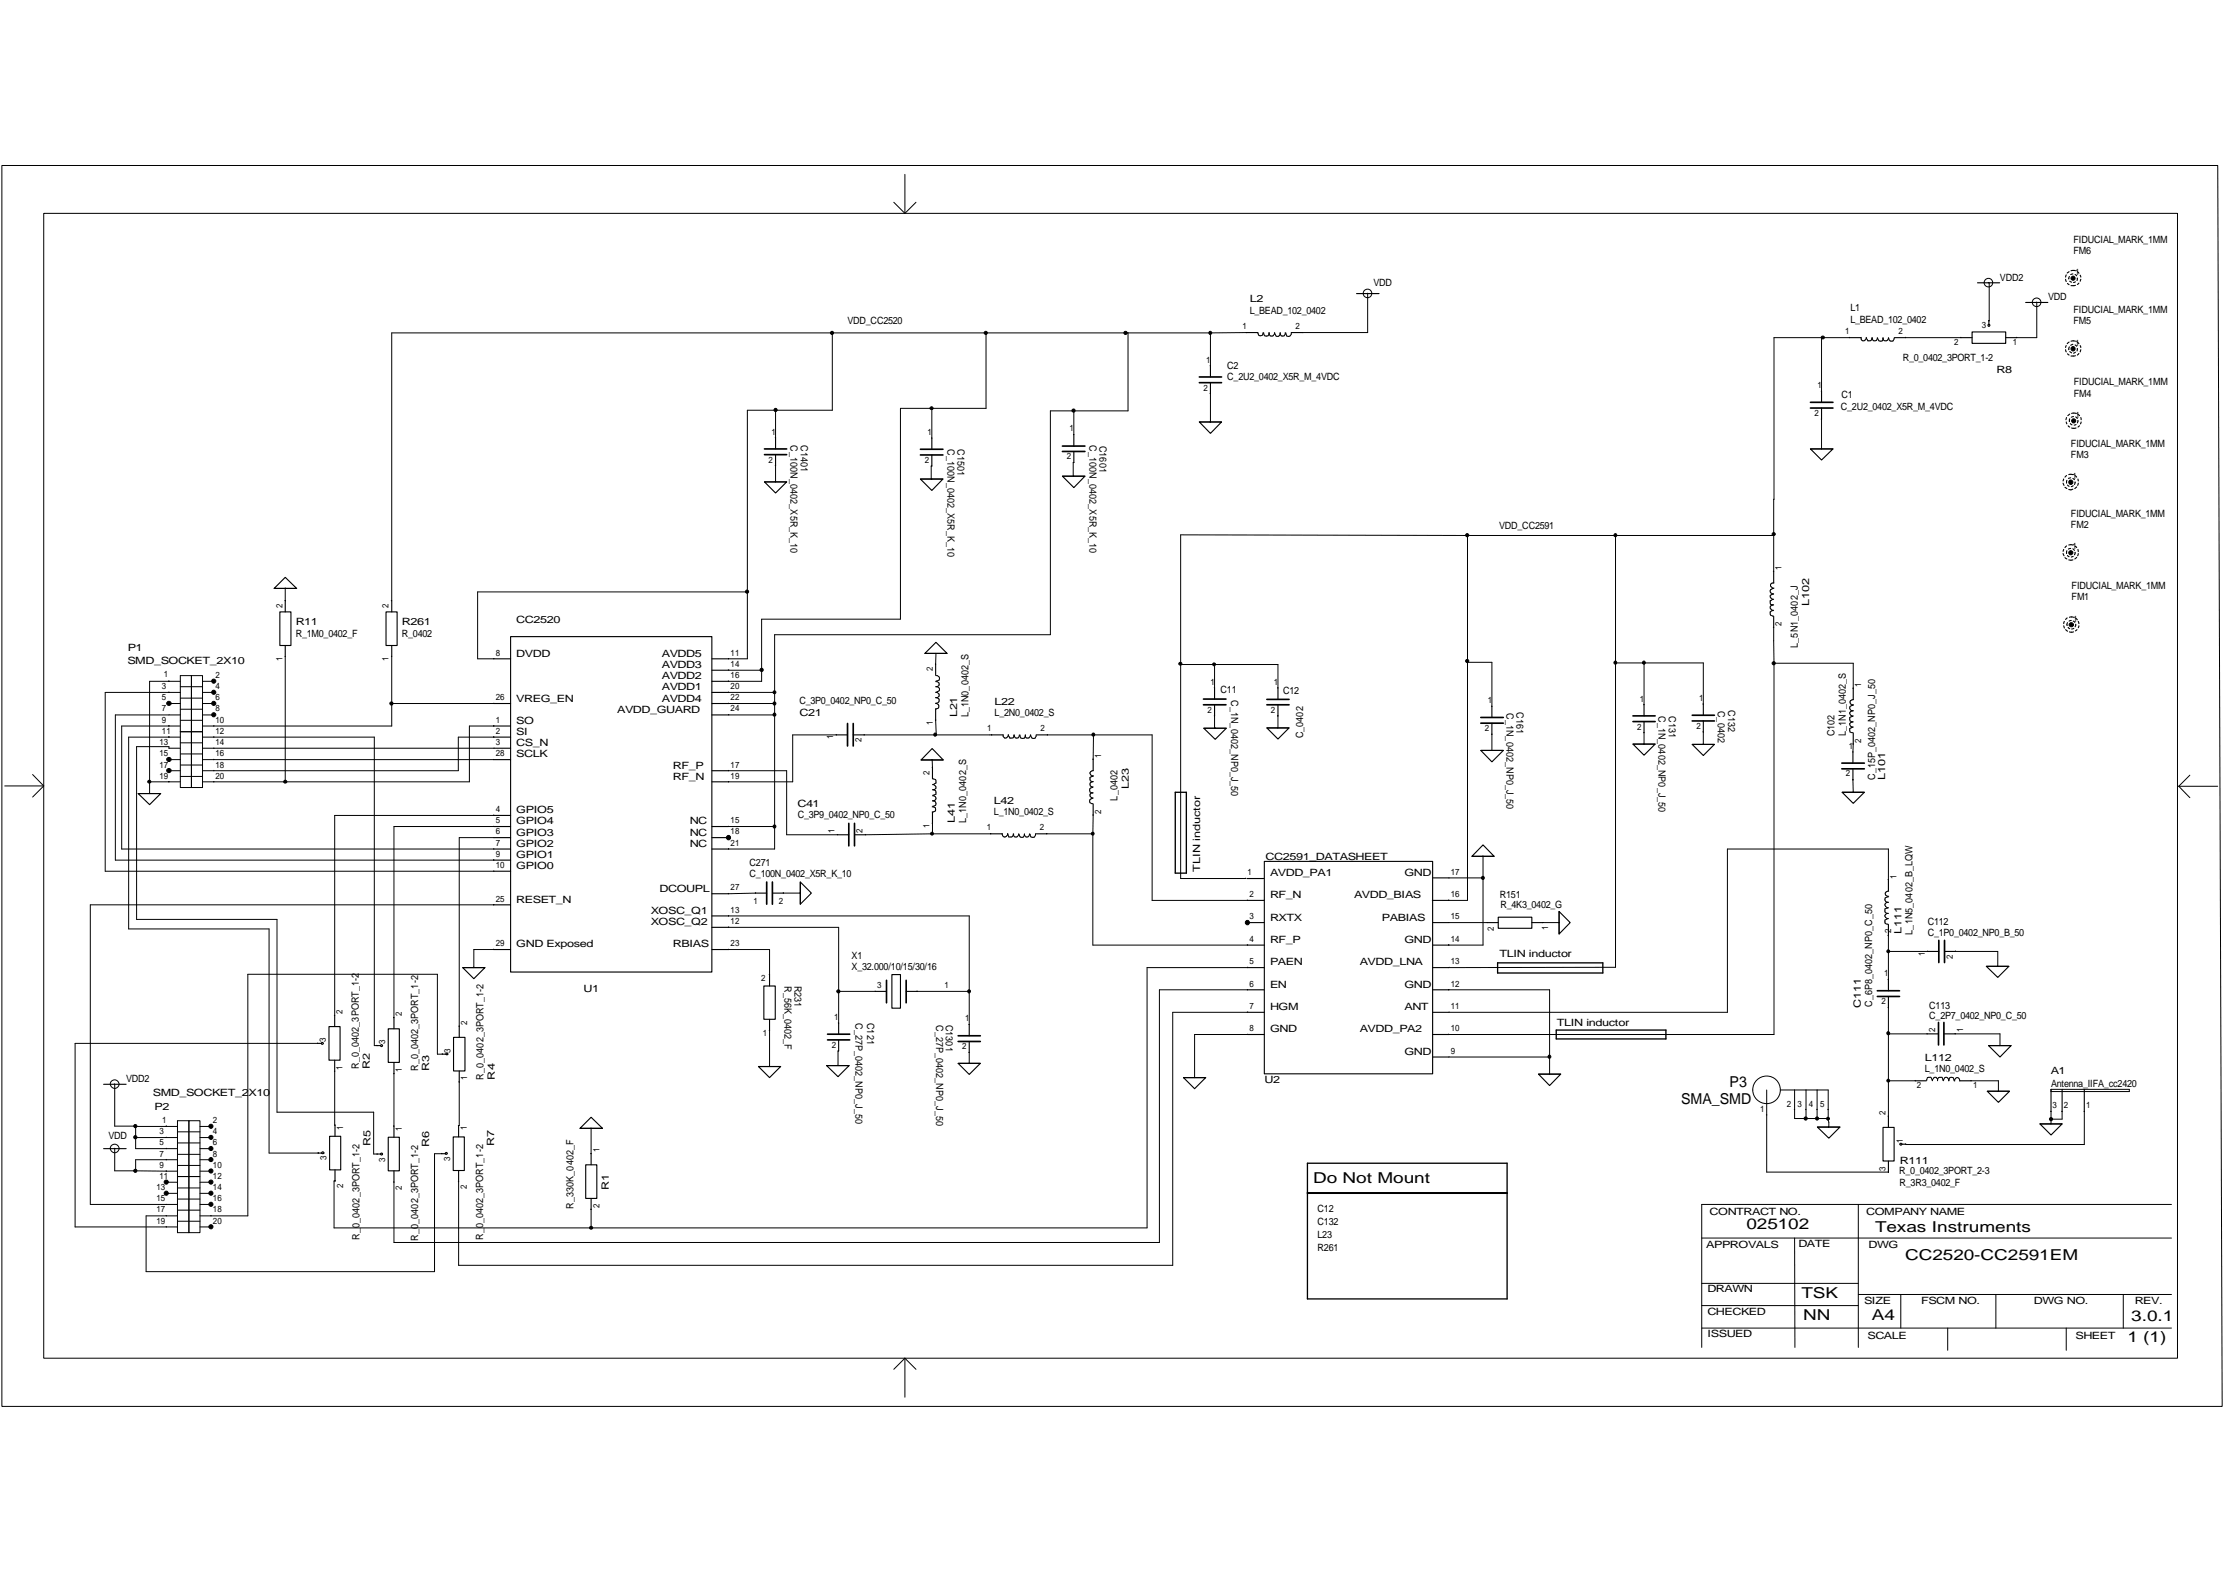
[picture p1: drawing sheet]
<svg xmlns="http://www.w3.org/2000/svg" width="297mm" height="210mm" viewBox="0 0 297 210" stroke-linecap="round" stroke-linejoin="round" font-family="sans-serif">
<defs><g id="words">
<g font-size="2">
<text x="224.5" y="147.4">SMA_SMD</text>
<text x="231" y="145.1">P3</text>
<text x="175.4" y="157.9">Do Not Mount</text>
<text x="233.3" y="164.2">025102</text>
<text x="250.4" y="164.5">Texas Instruments</text>
<text x="240.6" y="173.4">TSK</text>
<text x="254.5" y="168.2">CC2520-CC2591EM</text>
<text x="240.8" y="176.3">NN</text>
<text x="250" y="176.3">A4</text>
<text x="284.1" y="179.2">1 (1)</text>
<text x="284.6" y="176.4">3.0.1</text>
</g>
<g font-size="1.3">
<text x="276.9" y="33.9">FM6</text>
<text x="276.9" y="32.4">FIDUCIAL_MARK_1MM</text>
<text x="166.9" y="40.4">L2</text>
<text x="166.9" y="41.9">L_BEAD_102_0402</text>
<text x="183.4" y="38.2">VDD</text>
<text x="247.1" y="41.6">L1</text>
<text x="267.1" y="37.5">VDD2</text>
<text x="273.6" y="40.1">VDD</text>
<text x="276.9" y="41.8">FIDUCIAL_MARK_1MM</text>
<text x="113.2" y="43.3">VDD_CC2520</text>
<text x="247.1" y="43.1">L_BEAD_102_0402</text>
<text x="276.9" y="43.3">FM5</text>
<text x="163.9" y="49.3">C2</text>
<text x="163.9" y="50.8">C_2U2_0402_X5R_M_4VDC</text>
<text x="246" y="53.2">C1</text>
<text x="254.1" y="48.2">R_0_0402_3PORT_1-2</text>
<text x="266.7" y="49.7">R8</text>
<text x="277" y="53">FM4</text>
<text x="277" y="51.4">FIDUCIAL_MARK_1MM</text>
<text x="105.6" y="59.5" transform="rotate(90 105.6 59.5)">C_100N_0402_X5R_K_10</text>
<text x="107" y="59.5" transform="rotate(90 107 59.5)">C1401</text>
<text x="126.5" y="59.9" transform="rotate(90 126.5 59.9)">C_100N_0402_X5R_K_10</text>
<text x="127.9" y="60" transform="rotate(90 127.9 60)">C1501</text>
<text x="145.5" y="59.5" transform="rotate(90 145.5 59.5)">C_100N_0402_X5R_K_10</text>
<text x="146.9" y="59.5" transform="rotate(90 146.9 59.5)">C1601</text>
<text x="245.9" y="54.8">C_2U2_0402_X5R_M_4VDC</text>
<text x="276.6" y="59.6">FIDUCIAL_MARK_1MM</text>
<text x="276.6" y="61.1">FM3</text>
<text x="200.2" y="70.6">VDD_CC2591</text>
<text x="276.6" y="70.5">FM2</text>
<text x="276.6" y="69">FIDUCIAL_MARK_1MM</text>
<text x="39.5" y="83.4">R11</text>
<text x="53.7" y="83.4">R261</text>
<text x="69" y="83.2">CC2520</text>
<text x="241.6" y="80.9" transform="rotate(-90 241.6 80.9)">L102</text>
<text x="276.7" y="80.2">FM1</text>
<text x="276.7" y="78.7">FIDUCIAL_MARK_1MM</text>
<text x="17" y="88.6">SMD_SOCKET_2X10</text>
<text x="17.1" y="87">P1</text>
<text x="39.5" y="85.1">R_1M0_0402_F</text>
<text x="53.7" y="85.1">R_0402</text>
<text x="69" y="87.7">DVDD</text>
<text x="88.4" y="87.7">AVDD5</text>
<text x="88.4" y="89.2">AVDD3</text>
<text x="240.1" y="86.5" transform="rotate(-90 240.1 86.5)">L_5N1_0402_J</text>
<text x="69" y="93.7">VREG_EN</text>
<text x="82.4" y="95.2">AVDD_GUARD</text>
<text x="88.4" y="92.2">AVDD1</text>
<text x="88.4" y="93.7">AVDD4</text>
<text x="88.4" y="90.7">AVDD2</text>
<text x="106.8" y="94">C_3P0_0402_NP0_C_50</text>
<text x="106.8" y="95.5">C21</text>
<text x="127.8" y="95.8" transform="rotate(-90 127.8 95.8)">L21</text>
<text x="129.4" y="95.8" transform="rotate(-90 129.4 95.8)">L_1N0_0402_S</text>
<text x="132.8" y="94.1">L22</text>
<text x="132.8" y="95.6">L_2N0_0402_S</text>
<text x="163" y="92.5">C11</text>
<text x="164.4" y="93.5" transform="rotate(90 164.4 93.5)">C_1N_0402_NP0_J_50</text>
<text x="171.4" y="92.7">C12</text>
<text x="201.2" y="95.2" transform="rotate(90 201.2 95.2)">C_1N_0402_NP0_J_50</text>
<text x="202.6" y="95.1" transform="rotate(90 202.6 95.1)">C161</text>
<text x="221.5" y="95.6" transform="rotate(90 221.5 95.6)">C_1N_0402_NP0_J_50</text>
<text x="222.9" y="95.6" transform="rotate(90 222.9 95.6)">C131</text>
<text x="229.4" y="94.9" transform="rotate(90 229.4 94.9)">C_0402</text>
<text x="230.8" y="94.8" transform="rotate(90 230.8 94.8)">C132</text>
<text x="69" y="96.6">SO</text>
<text x="69" y="101.1">SCLK</text>
<text x="69" y="98.1">SI</text>
<text x="69" y="99.7">CS_N</text>
<text x="174.1" y="98.6" transform="rotate(-90 174.1 98.6)">C_0402</text>
<text x="245" y="98.3" transform="rotate(-90 245 98.3)">C102</text>
<text x="246.5" y="98.3" transform="rotate(-90 246.5 98.3)">L_1N1_0402_S</text>
<text x="89.9" y="104.1">RF_N</text>
<text x="89.9" y="102.6">RF_P</text>
<text x="106.5" y="107.7">C41</text>
<text x="132.8" y="107.3">L42</text>
<text x="149.3" y="106.9" transform="rotate(-90 149.3 106.9)">L_0402</text>
<text x="150.7" y="105.4" transform="rotate(-90 150.7 105.4)">L23</text>
<text x="250.4" y="104.1" transform="rotate(-90 250.4 104.1)">C_15P_0402_NP0_J_50</text>
<text x="251.8" y="104.1" transform="rotate(-90 251.8 104.1)">L101</text>
<text x="69" y="113.1">GPIO2</text>
<text x="69" y="108.6">GPIO5</text>
<text x="69" y="111.6">GPIO3</text>
<text x="69" y="110.1">GPIO4</text>
<text x="92.1" y="113.1">NC</text>
<text x="92.1" y="110.1">NC</text>
<text x="92.1" y="111.6">NC</text>
<text x="106.5" y="109.2">C_3P9_0402_NP0_C_50</text>
<text x="127.5" y="109.9" transform="rotate(-90 127.5 109.9)">L41</text>
<text x="129" y="109.9" transform="rotate(-90 129 109.9)">L_1N0_0402_S</text>
<text x="132.8" y="108.8">L_1N0_0402_S</text>
<text x="69" y="114.6">GPIO1</text>
<text x="69" y="116.1">GPIO0</text>
<text x="88.1" y="119">DCOUPL</text>
<text x="100.1" y="115.7">C271</text>
<text x="100.1" y="117.1">C_100N_0402_X5R_K_10</text>
<text x="160.3" y="116.4" transform="rotate(-90 160.3 116.4)">TLIN inductor</text>
<text x="169" y="114.8">CC2591_DATASHEET</text>
<text x="169.6" y="117">AVDD_PA1</text>
<text x="169.6" y="119.9">RF_N</text>
<text x="180.8" y="119.9">AVDD_BIAS</text>
<text x="187.6" y="117">GND</text>
<text x="200.3" y="119.8">R151</text>
<text x="69" y="120.5">RESET_N</text>
<text x="86.9" y="123.5">XOSC_Q2</text>
<text x="86.9" y="122">XOSC_Q1</text>
<text x="169.6" y="122.9">RXTX</text>
<text x="169.6" y="125.9">RF_P</text>
<text x="184.6" y="122.9">PABIAS</text>
<text x="187.6" y="125.9">GND</text>
<text x="200.4" y="121.2">R_4K3_0402_G</text>
<text x="254" y="124.7" transform="rotate(-90 254 124.7)">L111</text>
<text x="255.4" y="124.8" transform="rotate(-90 255.4 124.8)">L_1N5_0402_B_LQW</text>
<text x="257.5" y="123.5">C112</text>
<text x="257.5" y="125">C_1P0_0402_NP0_B_50</text>
<text x="69" y="126.5">GND Exposed</text>
<text x="89.9" y="126.5">RBIAS</text>
<text x="104.8" y="131.7" transform="rotate(90 104.8 131.7)">R_56K_0402_F</text>
<text x="106.1" y="131.6" transform="rotate(90 106.1 131.6)">R231</text>
<text x="113.7" y="128">X1</text>
<text x="113.7" y="129.5">X_32.000/10/15/30/16</text>
<text x="169.6" y="128.9">PAEN</text>
<text x="169.6" y="131.9">EN</text>
<text x="181.6" y="128.9">AVDD_LNA</text>
<text x="187.6" y="131.9">GND</text>
<text x="200.3" y="127.8">TLIN inductor</text>
<text x="77.9" y="132.5">U1</text>
<text x="114.3" y="136.6" transform="rotate(90 114.3 136.6)">C_27P_0402_NP0_J_50</text>
<text x="115.8" y="136.6" transform="rotate(90 115.8 136.6)">C121</text>
<text x="125" y="136.9" transform="rotate(90 125 136.9)">C_27P_0402_NP0_J_50</text>
<text x="126.3" y="136.8" transform="rotate(90 126.3 136.8)">C1301</text>
<text x="169.6" y="137.8">GND</text>
<text x="169.6" y="134.9">HGM</text>
<text x="181.6" y="137.8">AVDD_PA2</text>
<text x="187.6" y="134.9">ANT</text>
<text x="207.9" y="136.9">TLIN inductor</text>
<text x="248.5" y="134.6" transform="rotate(-90 248.5 134.6)">C111</text>
<text x="250.1" y="134.5" transform="rotate(-90 250.1 134.5)">C_6P8_0402_NP0_C_50</text>
<text x="257.7" y="134.8">C113</text>
<text x="257.7" y="136.1">C_2P7_0402_NP0_C_50</text>
<text x="47.9" y="142.7" transform="rotate(-90 47.9 142.7)">R_0_0402_3PORT_1-2</text>
<text x="49.4" y="142.7" transform="rotate(-90 49.4 142.7)">R2</text>
<text x="55.8" y="143" transform="rotate(-90 55.8 143)">R_0_0402_3PORT_1-2</text>
<text x="57.3" y="143" transform="rotate(-90 57.3 143)">R3</text>
<text x="187.6" y="140.8">GND</text>
<text x="257.1" y="141.6">L112</text>
<text x="257.1" y="143.1">L_1N0_0402_S</text>
<text x="273.9" y="143.5">A1</text>
<text x="16.8" y="144.5">VDD2</text>
<text x="20.4" y="146.3">SMD_SOCKET_2X10</text>
<text x="20.7" y="148.3">P2</text>
<text x="64.6" y="144.1" transform="rotate(-90 64.6 144.1)">R_0_0402_3PORT_1-2</text>
<text x="66.1" y="144.1" transform="rotate(-90 66.1 144.1)">R4</text>
<text x="168.9" y="144.6">U2</text>
<text x="273.9" y="145.2">Antenna_IIFA_cc2420</text>
<text x="14.5" y="152.1">VDD</text>
<text x="49.5" y="153" transform="rotate(-90 49.5 153)">R5</text>
<text x="57.3" y="153.2" transform="rotate(-90 57.3 153.2)">R6</text>
<text x="66" y="153.1" transform="rotate(-90 66 153.1)">R7</text>
<text x="253.7" y="155.4">R111</text>
<text x="76.6" y="161.4" transform="rotate(-90 76.6 161.4)">R_330K_0402_F</text>
<text x="81.3" y="158.9" transform="rotate(-90 81.3 158.9)">R1</text>
<text x="176" y="161.8">C12</text>
<text x="253.7" y="156.8">R_0_0402_3PORT_2-3</text>
<text x="253.7" y="158.4">R_3R3_0402_F</text>
<text x="48" y="165.5" transform="rotate(-90 48 165.5)">R_0_0402_3PORT_1-2</text>
<text x="55.8" y="165.7" transform="rotate(-90 55.8 165.7)">R_0_0402_3PORT_1-2</text>
<text x="64.5" y="165.6" transform="rotate(-90 64.5 165.6)">R_0_0402_3PORT_1-2</text>
<text x="176" y="163.6">C132</text>
<text x="176" y="165.3">L23</text>
<text x="176" y="167.1">R261</text>
<text x="227.9" y="166.6">APPROVALS</text>
<text x="228.3" y="162.2">CONTRACT NO.</text>
<text x="240.2" y="166.5">DATE</text>
<text x="249.3" y="162.2">COMPANY NAME</text>
<text x="249.6" y="166.7">DWG</text>
<text x="228" y="172.6">DRAWN</text>
<text x="228" y="175.6">CHECKED</text>
<text x="228" y="178.5">ISSUED</text>
<text x="249" y="174.1">SIZE</text>
<text x="249.4" y="178.8">SCALE</text>
<text x="256.6" y="174.1">FSCM NO.</text>
<text x="271.6" y="174.1">DWG NO.</text>
<text x="277.2" y="178.8">SHEET</text>
<text x="285.1" y="174.1">REV.</text>
</g>
<g font-size="1.2">
<text x="277.2" y="36.7">1</text>
<text x="165.9" y="44">1</text>
<text x="173" y="44">2</text>
<text x="246.5" y="44.7">1</text>
<text x="253.6" y="44.7">2</text>
<text x="261" y="46.1">2</text>
<text x="264.7" y="43.9">3</text>
<text x="268.8" y="46.1">1</text>
<text x="277.2" y="46.1">1</text>
<text x="160.7" y="52.2">2</text>
<text x="161.1" y="48.4">1</text>
<text x="242.7" y="51.8">1</text>
<text x="103" y="58">1</text>
<text x="123.9" y="58.1">1</text>
<text x="142.8" y="57.6">1</text>
<text x="242.4" y="55.5">2</text>
<text x="277.2" y="55.8">1</text>
<text x="102.7" y="61.8">2</text>
<text x="123.5" y="61.8">2</text>
<text x="142.5" y="61.3">2</text>
<text x="276.8" y="64">1</text>
<text x="238" y="76.1" transform="rotate(-90 238 76.1)">1</text>
<text x="276.8" y="73.4">1</text>
<text x="37.7" y="81.2" transform="rotate(-90 37.7 81.2)">2</text>
<text x="51.9" y="81.2" transform="rotate(-90 51.9 81.2)">2</text>
<text x="238" y="83.6" transform="rotate(-90 238 83.6)">2</text>
<text x="276.9" y="83">1</text>
<text x="37.7" y="88.3" transform="rotate(-90 37.7 88.3)">1</text>
<text x="51.9" y="88.3" transform="rotate(-90 51.9 88.3)">1</text>
<text x="66.2" y="87.5">8</text>
<text x="97.6" y="87.5">11</text>
<text x="97.6" y="89">14</text>
<text x="124.6" y="89.7" transform="rotate(-90 124.6 89.7)">2</text>
<text x="21.6" y="92">3</text>
<text x="21.6" y="93.5">5</text>
<text x="21.6" y="95">7</text>
<text x="21.9" y="90.3">1</text>
<text x="28.8" y="90.5">2</text>
<text x="28.8" y="92">4</text>
<text x="28.8" y="93.5">6</text>
<text x="28.8" y="95">8</text>
<text x="66.2" y="93.5">26</text>
<text x="97.6" y="90.5">16</text>
<text x="97.6" y="92">20</text>
<text x="97.6" y="93.5">22</text>
<text x="97.6" y="95">24</text>
<text x="161.3" y="95.2">2</text>
<text x="161.7" y="91.4">1</text>
<text x="169.8" y="95.2">2</text>
<text x="170.1" y="91.4">1</text>
<text x="198.7" y="93.9">1</text>
<text x="219" y="93.7">1</text>
<text x="226.9" y="93.6">1</text>
<text x="248.6" y="91.7" transform="rotate(-90 248.6 91.7)">1</text>
<text x="21.3" y="99.5">13</text>
<text x="21.3" y="101">15</text>
<text x="21.6" y="96.5">9</text>
<text x="21.6" y="98">11</text>
<text x="28.8" y="99.5">14</text>
<text x="28.8" y="101">16</text>
<text x="28.8" y="98">12</text>
<text x="28.8" y="96.5">10</text>
<text x="66.2" y="96.5">1</text>
<text x="66.2" y="98">2</text>
<text x="66.2" y="99.5">3</text>
<text x="66.2" y="101">28</text>
<text x="111.3" y="98.7" transform="rotate(-90 111.3 98.7)">1</text>
<text x="115.1" y="99.1" transform="rotate(-90 115.1 99.1)">2</text>
<text x="124.6" y="96.8" transform="rotate(-90 124.6 96.8)">1</text>
<text x="131.9" y="97.7">1</text>
<text x="139" y="97.7">2</text>
<text x="147.1" y="101.2" transform="rotate(-90 147.1 101.2)">1</text>
<text x="198.3" y="97.6">2</text>
<text x="218.6" y="97.4">2</text>
<text x="226.6" y="97.3">2</text>
<text x="246.9" y="99.9">1</text>
<text x="248.6" y="99.2" transform="rotate(-90 248.6 99.2)">2</text>
<text x="21.3" y="102.5">17</text>
<text x="21.3" y="104">19</text>
<text x="28.8" y="102.5">18</text>
<text x="28.8" y="104">20</text>
<text x="97.6" y="102.5">17</text>
<text x="97.6" y="104">19</text>
<text x="124.2" y="103.5" transform="rotate(-90 124.2 103.5)">2</text>
<text x="246.5" y="103.7">2</text>
<text x="66.2" y="108.5">4</text>
<text x="66.2" y="109.9">5</text>
<text x="66.2" y="111.4">6</text>
<text x="66.2" y="112.9">7</text>
<text x="97.6" y="109.9">15</text>
<text x="97.6" y="111.4">18</text>
<text x="97.6" y="112.9">21</text>
<text x="111.5" y="111.3" transform="rotate(-90 111.5 111.3)">1</text>
<text x="115.2" y="111.3" transform="rotate(-90 115.2 111.3)">2</text>
<text x="124.2" y="110.5" transform="rotate(-90 124.2 110.5)">1</text>
<text x="131.8" y="110.9">1</text>
<text x="138.9" y="110.9">2</text>
<text x="147.1" y="108.7" transform="rotate(-90 147.1 108.7)">2</text>
<text x="66.2" y="114.4">9</text>
<text x="66.2" y="115.9">10</text>
<text x="97.6" y="118.9">27</text>
<text x="166.6" y="116.9">1</text>
<text x="166.9" y="119.8">2</text>
<text x="193.8" y="119.8">16</text>
<text x="193.8" y="116.8">17</text>
<text x="253.3" y="117.3" transform="rotate(-90 253.3 117.3)">1</text>
<text x="66.2" y="120.4">25</text>
<text x="97.6" y="123.4">12</text>
<text x="97.6" y="121.9">13</text>
<text x="100.6" y="120.7">1</text>
<text x="104" y="120.6">2</text>
<text x="166.9" y="122.8">3</text>
<text x="166.9" y="125.8">4</text>
<text x="193.8" y="125.8">14</text>
<text x="193.8" y="122.8">15</text>
<text x="199.5" y="124.3" transform="rotate(-90 199.5 124.3)">2</text>
<text x="206.8" y="124.2" transform="rotate(-90 206.8 124.2)">1</text>
<text x="252.6" y="124.6" transform="rotate(-90 252.6 124.6)">2</text>
<text x="66.2" y="126.4">29</text>
<text x="97.6" y="126.4">23</text>
<text x="101.7" y="131">2</text>
<text x="117.1" y="132">3</text>
<text x="126.2" y="132">1</text>
<text x="166.9" y="128.7">5</text>
<text x="166.9" y="131.7">6</text>
<text x="193.8" y="131.7">12</text>
<text x="193.8" y="128.7">13</text>
<text x="251.7" y="130.4">1</text>
<text x="257.1" y="127.6" transform="rotate(-90 257.1 127.6)">1</text>
<text x="260.8" y="128" transform="rotate(-90 260.8 128)">2</text>
<text x="45.8" y="135.4" transform="rotate(-90 45.8 135.4)">2</text>
<text x="53.7" y="135.7" transform="rotate(-90 53.7 135.7)">2</text>
<text x="62.4" y="136.8" transform="rotate(-90 62.4 136.8)">2</text>
<text x="111.4" y="136.2">1</text>
<text x="128.9" y="136.4">1</text>
<text x="166.9" y="134.7">7</text>
<text x="166.9" y="137.7">8</text>
<text x="193.8" y="137.7">10</text>
<text x="193.8" y="134.7">11</text>
<text x="251.3" y="134.1">2</text>
<text x="258.5" y="137.8" transform="rotate(-90 258.5 137.8)">2</text>
<text x="262.2" y="137.8" transform="rotate(-90 262.2 137.8)">1</text>
<text x="43.5" y="139.1" transform="rotate(-90 43.5 139.1)">3</text>
<text x="45.8" y="142.9" transform="rotate(-90 45.8 142.9)">1</text>
<text x="51.4" y="139.4" transform="rotate(-90 51.4 139.4)">3</text>
<text x="53.7" y="143.2" transform="rotate(-90 53.7 143.2)">1</text>
<text x="60.2" y="140.5" transform="rotate(-90 60.2 140.5)">3</text>
<text x="101.9" y="138.3">1</text>
<text x="111.1" y="139.9">2</text>
<text x="128.5" y="140.1">2</text>
<text x="193.8" y="140.7">9</text>
<text x="21.7" y="149.9">1</text>
<text x="28.4" y="149.9">2</text>
<text x="62.4" y="144.3" transform="rotate(-90 62.4 144.3)">1</text>
<text x="235.1" y="148.5">1</text>
<text x="238.6" y="147.9">2</text>
<text x="240.1" y="147.8">3</text>
<text x="241.6" y="147.9">4</text>
<text x="243.1" y="147.9">5</text>
<text x="251.8" y="148.8" transform="rotate(-90 251.8 148.8)">2</text>
<text x="256" y="145.3">2</text>
<text x="263.5" y="145.3">1</text>
<text x="274.1" y="148">3</text>
<text x="275.6" y="148">2</text>
<text x="278.6" y="148">1</text>
<text x="21.3" y="151.5">3</text>
<text x="21.3" y="153">5</text>
<text x="21.3" y="154.4">7</text>
<text x="21.3" y="155.9">9</text>
<text x="28.4" y="151.5">4</text>
<text x="28.4" y="153">6</text>
<text x="28.4" y="154.4">8</text>
<text x="28.4" y="155.9">10</text>
<text x="43.6" y="154.9" transform="rotate(-90 43.6 154.9)">3</text>
<text x="45.8" y="150.8" transform="rotate(-90 45.8 150.8)">1</text>
<text x="51.4" y="155.1" transform="rotate(-90 51.4 155.1)">3</text>
<text x="53.7" y="151" transform="rotate(-90 53.7 151)">1</text>
<text x="60.1" y="155" transform="rotate(-90 60.1 155)">3</text>
<text x="62.4" y="150.9" transform="rotate(-90 62.4 150.9)">1</text>
<text x="80" y="153.8" transform="rotate(-90 80 153.8)">1</text>
<text x="254.1" y="152.6" transform="rotate(-90 254.1 152.6)">1</text>
<text x="20.9" y="158.9">13</text>
<text x="20.9" y="160.4">15</text>
<text x="20.9" y="161.9">17</text>
<text x="21.3" y="157.4">11</text>
<text x="28.4" y="157.4">12</text>
<text x="28.4" y="158.9">14</text>
<text x="28.4" y="160.4">16</text>
<text x="28.4" y="161.9">18</text>
<text x="45.8" y="158.7" transform="rotate(-90 45.8 158.7)">2</text>
<text x="53.7" y="158.8" transform="rotate(-90 53.7 158.8)">2</text>
<text x="62.4" y="158.7" transform="rotate(-90 62.4 158.7)">2</text>
<text x="80" y="161.3" transform="rotate(-90 80 161.3)">2</text>
<text x="251.8" y="156.3" transform="rotate(-90 251.8 156.3)">3</text>
<text x="20.9" y="163.4">19</text>
<text x="28.4" y="163.4">20</text>
</g>
</g></defs>
<g fill="none" stroke="#000" stroke-width=".13">
<path d="M.3 22.1h295.9l.6 165.7h-296.5zM5.8 28.5h285v152.9h-285zM119.4 27l1.5 1.5M120.9 23.3v5.2M122.3 27l-1.4 1.5M182.7 39.2h.1M182.7 39.2v5.2h-8.7M265.6 37.8h.1M265.6 37.8h.1l-.1 5M103.6 58.4h.1M103.6 54.8v3.7M111 44.3h.3v.3h-.3l-.1-.2z"/>
<path d="M111.2 44.4v10.4h-11.4v33.2h-2.5M124.3 54.4h.3v.2h-.3l-.1-.1zM124.5 58.5h.1M124.5 54.5v4M131.5 44.3h.3v.3h-.3l-.1-.2zM131.7 44.4v10.1h-11.4v28.2h-18.6v8.3h-4.4M143.2 54.7h.3v.3h-.3v-.2zM143.4 58h.1M143.4 54.9v3.1M150.7 44.4v10.5h-10.4v29.9h-36.8v28.6h-6.2M161.5 44.3h.3v.3h-.3zM161.7 56.3h.1"/>
<path d="M161.7 48.9h.1M161.7 52.6h.1M161.7 44.4h-109.4v35.8M161.7 44.4v4.5M161.7 52.6v3.7M166.5 44.4h.1M166.5 44.4h-4.8M168 44.4l.1 .4h.2h.3l.1-.4M168.8 44.4a.38 .38 0 0 0 .1 .4 .38 .38 0 0 0 .5 0l.1-.4M170.2 44.4l-.2 .4a.36 .36 0 0 1-.5-.3M171 44.4v.2l-.3 .3a.38 .38 0 0 1-.4-.5M171.7 44.4l-.2 .4a.36 .36 0 0 1-.5-.3"/>
<path d="M171.7 44.4a.36 .36 0 0 0 .2 .5 .36 .36 0 0 0 .4-.1l.2-.4M173.9 44.4h.1M243.3 59.9h.1M243.3 56h.1M243.3 52.2h.1M243.3 45.1v7.1M243.3 56v3.9M243.3 44.9h.3v.3h-.3zM247 45h.1M247.1 45.1h-10.2v31.2M248.6 45v.3a.3 .3 0 0 0 .5 .1l.2-.2v-.2M249.3 45.1l.2 .4h.4l.1-.4"/>
<path d="M250.1 45.1v.1a.34 .34 0 0 0 .2 .3 .34 .34 0 0 0 .3 0l.1-.4M251.5 45.1l-.1 .4a.41 .41 0 0 1-.4 0 .41 .41 0 0 1-.2-.4M252.2 45.1l-.2 .4a.36 .36 0 0 1-.5-.3M252.3 45.1a.39 .39 0 0 0 .1 .4 .39 .39 0 0 0 .5 0l.1-.4M254.5 45h.1M254.5 45.1h7.4M261.9 45h.1M265.6 42.8h.1M269.4 45h.1M272 40.3h.1M272 40.4v4.7h-2.6M38.1 78.6h.1"/>
<path d="M38.1 78.6v1.6M99.8 79h-36v9h2.2M103.6 62.2h.1M103.6 64.3h.1M103.6 62.2v2.1M124.5 64h.1M124.5 62.2h.1M124.5 62.2h-.1v1.8h.1M143.4 63.6h.1M143.4 61.8h.1M143.4 61.8h-.1v1.8h.1M196 71.5h40.9"/>
<path d="M196 71.5v48.7h-2.5M196 71.5l-38.3-.1v45.9h8.7M215.6 71.3l.2-.1 .1 .1v.3h-.3zM215.8 71.5v57.7h-22.3M236.7 71.2h.3v.2h-.3zM236.9 76.3h.1M236.9 78.6h-.1a.35 .35 0 0 0-.4 .2 .35 .35 0 0 0 .1 .4l.4 .1M236.9 79.3h-.1a.32 .32 0 0 0-.3 .2 .32 .32 0 0 0 0 .3l.2 .2h.2M236.9 77.9h-.2a.3 .3 0 0 0-.1 .5l.2 .1h.1M22.6 90.9h.1M22.6 92.5h.1M22.6 95.4h.1"/>
<path d="M22.6 96.9h.1M22.6 98.4h.1M22.6 99.9h.1M22.6 93.9h1.5M24.1 92.5h-10v23.8h51.9M24.1 98.4h-6.9v25.6h18.7v30h6.6M24.1 99.9h-1.5v-.2h-4.4v23.1h18.8v25.7h12.9v5.6h.5M24.1 95.5h-8.7v19.4h50.6M24.1 91h-4.1v15M24.1 96.9h-7.8v16.5h49.7M24.1 91.7h2.9M24.1 93.2h2.9"/>
<path d="M24.1 94.7h2.9M24.1 96.2h2.9M24.1 90.2h1.5v15h-1.5zM24.1 97.7h1.5M24.1 99.2h2.9M25.6 90.2h1.4v7.5h-1.4zM25.6 97.7h1.4v7.5h-1.4zM27 92.5h1.6M27 93.9h1.6M27 98.4h23v41.2h.4M27 99.9h39M27 95.5h1.6"/>
<path d="M27 91h1.6M28.6 96.9h.1M28.6 98.4h.1M28.6 99.9h.1M38.1 87.7h.1M38.1 80.2h.1M38.1 87.7v16.7M52.1 93.8h.3v.3h-.1h-.2zM52.3 87.7h.1M52.3 80.2h.1M52.3 87.7v9.2h-25.3M52.3 93.9h13.7"/>
<path d="M66 96.9h.1M66 98.4h.1M66 99.9h.1M66 88h.1M66 93.9h.1M66 98.4h-4.8v4.5h-34.2M66 96.9h-3.3v7.5h-35.7M97.3 88h.1M97.3 89.5h.1M97.3 90.9h.1M97.3 93.9h.1M97.3 95.4h.1"/>
<path d="M97.3 92.5h.1M97.3 92.5h6.2M97.3 93.9h6.2M97.3 95.5h6.2M97.3 89.5h4.4M103.3 92.3h.3v.3h-.3zM103.3 93.8h.3v.3h-.2h-.1zM103.3 95.3l.1-.1 .2 .1v.3h-.3zM111.7 98.1h.1M111.7 98.1h-5.8v6.3h-8.6M115.4 98.1h.1M115.4 98.1h17.1"/>
<path d="M124.8 97.9h.1h.1v.3h-.2zM125 96.1h.1M125 88.7h.1M125 87.2h.1M125 92.5h.1l.3 .3v.2l-.2 .1h-.2M125 93.9l.3 .2a.35 .35 0 0 1 .1 .4 .35 .35 0 0 1-.4 .2M125 96.2v1.9M125 91.7h.2l.3 .2a.38 .38 0 0 1-.5 .5M125 91l.4 .1a.36 .36 0 0 1-.3 .6M125 93.2l.4 .1a.39 .39 0 0 1 0 .4 .39 .39 0 0 1-.4 .2M125 87.2v1.5M125 90.2l.4 .1a.36 .36 0 0 1 0 .5 .36 .36 0 0 1-.4 .1"/>
<path d="M132.5 98.1h.1M134 98.1v.2l.2 .3 .3-.1 .2-.2v-.2M134.7 98.1l.2 .5 .4-.1 .1-.4M135.5 98.1l.1 .4 .1 .1 .3-.1 .1-.4M136.2 98.1a.38 .38 0 0 0 .2 .5 .38 .38 0 0 0 .4 0l.1-.3M136.9 98.1v.2a.33 .33 0 0 0 .6 .2l.1-.4M137.7 98.1v.2a.38 .38 0 0 0 .6 .3l.1-.5M139.9 98.1h.1M139.9 98.1h14v22.1h12.7M145.9 97.9h.1h.2v.3h-.3zM146 98.1v3.3M157.5 88.5h.3v.3h-.3l-.1-.2z"/>
<path d="M157.7 88.7h13v3.2M162 88.6h.3v.2h-.3zM162.2 91.8h.1M162.2 95.6h.1M162.2 95.6v1.6h.1M162.2 88.7v3.2M162.3 97.2h.1M170.7 97.2h.1M170.7 91.9h.1M170.7 95.6h.1M170.7 95.6v1.6M195.8 88.1h.3v.3l-.1 .1-.2-.1z"/>
<path d="M196 88.4h3.3v5.9M199.3 98h.1M199.3 94.3h.1M199.3 98v2.2M215.6 88.3h.2h.1v.3h-.3zM215.8 88.5h11.7v5.5M219.4 88.3h.2h.1v.3h-.3zM219.6 99.3h.1M219.6 94.1h.1M219.6 97.8h.1M219.6 88.5v5.6M219.6 97.8v1.6"/>
<path d="M227.5 99.4h.1M227.5 94h.1M227.5 97.7h.1M227.5 97.7v1.7M236.8 88.4h.2v.3h-.2l-.1-.1zM236.8 80.8a.34 .34 0 0 0-.3 .2 .34 .34 0 0 0 0 .3l.2 .2h.2M236.9 83.7h.1M236.9 80.1l-.5 .1v.3l.1 .2 .4 .1M236.9 81.5l-.5 .2 .1 .4 .4 .2M236.9 83.8v4.8M236.9 88.6v49.5h-43.4M236.9 88.6h10.6v3.3"/>
<path d="M247.4 94.9a.34 .34 0 0 0-.3 .2 .34 .34 0 0 0 0 .4l.4 .1M247.4 96.4a.34 .34 0 0 0-.3 .2 .34 .34 0 0 0 0 .3l.4 .2M247.5 91.9h.1M247.5 99.4h.1M247.5 95.7l-.4 .1v.3v.2l.4 .1M247.5 97.1l-.4 .2v.4l.4 .1M247.5 99.4v1M247.5 94.2a.36 .36 0 0 0-.4 .1 .36 .36 0 0 0 0 .5l.4 .1M247.6 93.4l-.3 .1a.33 .33 0 0 0-.2 .5l.5 .1M.6 104.9h5.2M4.4 103.4l1.4 1.5M5.8 104.9l-1.4 1.5"/>
<path d="M19.8 104.2h.3v.3h-.3l-.1-.1zM20 106h.1M20 104.4h4.1M22.6 104.4h.1M22.6 101.4h1.5M22.6 102.9h1.5M24.1 100.7h2.9M24.1 102.2h2.9M24.1 103.7h2.9M27 101.4h39M28.6 101.4h.1M28.6 102.9h.1"/>
<path d="M28.6 104.4h.1M37.9 104.2h.4v.3h-.4zM66 108.8h.1M66 110.4h.1M66 111.8h.1M66 113.3h.1M66 114.9h.1M66 116.3h.1M66 101.4h.1M66 110.4h-13.4v25.5M66 108.9h-21.3v26.7M66 111.8h-4.7v25.2"/>
<path d="M97.3 110.4h.1M97.3 102.9h.1M97.3 113.3h.1M97.3 119.3h.1M97.3 104.4h.1M97.3 102.9h7.8v8.6h6.8M97.3 110.4h6.2M100.9 119.3h.1M100.9 119.3h-3.6M103.3 110.2h.3v.3l-.2 .1-.1-.1zM104.6 119.3h.1M104.6 119.3h2.3"/>
<path d="M106.9 119.3h.1M111.8 111.4h.1M115.6 111.4h.1M124.3 111.2h.3v.2h-.3zM124.5 101.4h.1M124.5 102.4h.1M124.5 101.5v1M124.5 107.7l.4 .2a.36 .36 0 0 1 0 .4 .36 .36 0 0 1-.4 .1M124.5 109.9h.1M124.5 109.9v1.4M124.5 104.8h.2l.3 .3v.1l-.2 .3h-.3M124.5 106.3l.4 .1 .1 .2a.36 .36 0 0 1-.3 .3"/>
<path d="M124.5 106.9l.4 .2a.36 .36 0 0 1 .1 .4 .36 .36 0 0 1-.5 .2M124.6 104l.4 .1v.2v.3l-.4 .1M124.7 105.5l.3 .1v.4l-.4 .2M132.3 111.3h.1M132.3 111.3l-16.7 .2M133.9 111.3v.1a.34 .34 0 0 0 .2 .3 .34 .34 0 0 0 .3 0l.2-.2v-.2M134.6 111.3l.1 .5 .5-.1 .1-.4M135.4 111.3v.2a.33 .33 0 0 0 .5 .2l.2-.4M136.8 111.3l-.1 .5a.39 .39 0 0 1-.4 0 .39 .39 0 0 1-.2-.4M137.5 111.3l-.1 .4-.2 .1-.3-.1-.1-.2M137.6 111.4a.37 .37 0 0 0 .1 .4 .37 .37 0 0 0 .5 0l.1-.4M139.8 111.3h.1"/>
<path d="M139.8 111.3h6.2M145.8 111.2h.3v.2h-.3zM146 101.3h.1M146 111.3h.1M146 111.3v14.9h20.6M146 105.2a.37 .37 0 0 0-.4 .1 .37 .37 0 0 0 0 .4l.2 .2M146 106.6h-.1a.38 .38 0 0 0-.3 .6l.4 .1M146 108.8h.1M146 104.4h-.1a.34 .34 0 0 0-.3 .2 .34 .34 0 0 0 0 .3l.4 .2M146 108.8v2.5M146 103.7l-.4 .1v.5l.4 .1M146 105.9h-.2a.36 .36 0 0 0-.2 .5l.4 .2"/>
<path d="M146 102.9h-.1a.34 .34 0 0 0-.3 .2 .34 .34 0 0 0 .1 .4l.3 .1M166.4 117.3h.1M193.5 117.2h.1M193.5 117.2h4.6M197.9 117.1h.3v.3h-.3zM198.1 114.3h.1M198.1 114.3v11.9h-4.6M199.3 100.2h.1M247.5 105.7h.1M247.5 100.4h.1M247.5 104.1h.1M247.5 104.1v1.7"/>
<path d="M252.2 117.5h.1M252.2 117.5v-4.1h-21.5v21.8h-37.2M252.2 119.8a.36 .36 0 0 0-.4 .1 .36 .36 0 0 0 0 .5l.4 .1M252.3 119h-.2a.34 .34 0 0 0-.3 .2 .34 .34 0 0 0 .1 .3l.4 .2M291 105l1.5 1.5M291 105h5.2M292.5 103.5l-1.5 1.5M42.5 139.3h.1M42.5 139.3h-32.5v24.5h13.7M44.7 135.6h.1M50.4 139.6h.1M52.6 135.9h.1"/>
<path d="M61.3 137h.1M63.3 129.2h.1M66 120.8h.1M66 126.8h.1M66 120.8h-53.9v40h11.6M66 126.8h-2.7v2.4M97.3 123.8h.1M97.3 122.3h.1M97.3 126.8h.1M97.3 122.3h32.2v14.5M97.3 126.8h5.5v3.3M97.3 123.8h14.7v12.8"/>
<path d="M102.8 137.6h.1M102.8 130.1h.1M102.8 137.6v4.8M111.8 132.2h.3v.3l-.1 .1-.2-.1v-.1zM112 136.6h.1M112 132.4h4.9M116.9 132.4h.1M122.5 132.4h.1M122.5 132.4h7M129.3 132.2h.3v.3l-.2 .1-.1-.1zM129.5 136.8h.1M166.6 120.2h.1"/>
<path d="M166.6 126.2h.1M166.6 129.2h.1M166.6 135.1h.1M166.6 132.2h.1M166.6 138.1h.1M166.6 129.2h-13.4v34.8h-108.6v-6.3h.1M166.6 132.2h-11.7v33.7h-102.3v-8M166.6 135.2h-10v33.8h-95.3v-11.2M166.6 138.1h-7v5.8M193.5 138.1h.1M193.5 135.1h.1M193.5 132.2h.1"/>
<path d="M193.5 129.2h.1M193.5 126.2h.1M193.5 123.2h.1M193.5 120.2h.1M193.5 132.2h13.5v11.2M193.5 123.2h5.1M198.6 123.2h.1M206.1 123.2h.1M206.1 123.2h2.1M208.2 123.2h.1M252.1 137.8h.2v.3h-.2zM252.1 126.9h.2v.3h-.2z"/>
<path d="M252.1 120.5a.34 .34 0 0 0-.3 .2 .34 .34 0 0 0 0 .3l.2 .2h.2M252.1 122a.34 .34 0 0 0-.3 .2 .34 .34 0 0 0 0 .3l.4 .1M252.2 130.8h.1M252.2 134.5h.1M252.2 124.9h.1M252.2 121.2l-.4 .2v.3v.1l.4 .2M252.2 122.7l-.4 .2v.4l.4 .1M252.2 124.9v5.9M252.2 134.5v14.6M252.2 138h5.2M252.2 127h5.3M257.4 138h.1"/>
<path d="M257.5 127h.1M261.2 138h.1M261.2 138h5.9v1.6M261.2 127h.1M261.2 127h5.6v2M266.8 129h.1M267.1 139.6h.1M15.3 153.3h.1M15.3 144.8h.1M15.3 144.8v5.6h2.8v3h5.6M15.3 153.4v2.9h2.8M17.9 150.2h.3v.3l-.1 .1-.2-.1z"/>
<path d="M17.9 156.2h.3v.3h-.1h-.2zM18.1 156.3l5.6 .1M18.1 151.8l5.6 .1M18.1 150.4h5.6M22.2 150.4h.1M22.2 151.8h.1M22.2 156.3h.1M22.2 153.4h.1M22.2 154.9h.1M22.2 157.9h1.5M22.2 159.3h1.5M23.7 154.9h-5.6v1.4"/>
<path d="M23.7 151.1h3M23.7 152.6h3M23.7 154.1h3M23.7 155.6h3M23.7 149.6h1.5v15h-1.5zM23.7 157.1h1.5M23.7 158.6h3M25.2 149.6h1.5v7.5h-1.5zM25.2 157.1h1.5v7.5h-1.5zM26.7 151.9h1.5M26.7 153.4h1.5M26.7 150.4h1.5"/>
<path d="M26.7 154.9h1.5M26.7 156.4h1.5M26.7 157.9h1.5M26.7 159.3h1.5M42.5 153.9h.1M44.7 143h.1M44.7 143v7.2M44.7 150.2h.1M44.7 157.7h.1M50.4 154.1h.1M52.6 143.3h.1M52.6 150.4h.1"/>
<path d="M52.6 157.8h.1M52.6 143.4v7M59 154h.1M59 154.1h-1v15.7h-38.5v-7.5h4.2M59.1 140.7h.1M59.1 140.8h-.7v-10.7h-25.3v32.2h-6.4M61.3 150.3h.1M61.3 157.7h.1M61.3 144.4h.1M61.3 144.5v5.8M78.9 150.7h.1M78.9 154h.1"/>
<path d="M78.9 150.7v3.4M102.8 142.4h.1M111.9 142.2h.1M112 140.3h.1M112 140.3h-.1v2M129.5 142h.1M129.5 140.5h.1M129.5 140.5v1.5M159.6 143.8h.1M193.5 141.1h.1M193.5 141.1h13.5M206.8 141l.1-.1 .2 .1v.3h-.3z"/>
<path d="M207 143.4h.1M236 148.9h.1M236 145.5v11h16.2M237.8 145.5h6.4v4l.1 1M239.7 148.1h.1M239.7 145.5v3.9h4.6h-.1M241 149.2h.3v.3l-.1 .1-.2-.1zM241.2 148.1h.1M241.2 145.5v3.9M242.5 149.2h.3l.1 .2-.1 .1-.1 .1-.2-.1zM242.7 148.1h.1M242.7 149.4h.1"/>
<path d="M242.7 145.5v3.9M244 149.2h.3v.3h-.3zM244.2 148.1h.1M244.2 150.5h.1M252.1 144.2h.2v.2h-.2zM252.2 149h.1M252.2 156.5h.1M252.2 144.3h3.6M254.5 152.8h.1M255.8 144.3h.1M257.3 144.3l.1-.4 .2-.1h.3l.2 .5M258.1 144.3v-.1l.3-.4h.2l.2 .3v.2"/>
<path d="M258.8 144.1l.1-.2 .5-.1 .1 .5M259.6 144.3l.1-.4 .2-.1a.38 .38 0 0 1 .4 .5M260.3 144.3l.1-.4a.36 .36 0 0 1 .4 0 .36 .36 0 0 1 .2 .4M261.1 144.4l.1-.4 .2-.1a.38 .38 0 0 1 .3 .5M263.3 144.3h.1M263.3 144.3h3.6v1.4M266.9 145.7h.1M273.8 149.3h.3v.3h-.2h-.1zM273.9 150h.1M273.9 148.4h.1M273.9 149.4h.1M273.9 145.5h10.5v.3h-10.5z"/>
<path d="M273.9 148.4v1.7M275.4 148.4h.1M275.4 148.4v1h-1.5M278.4 148.4h.1M278.4 148.4v4.4h-23.9M22.2 160.8h.1M22.2 162.3h.1M22.2 163.8h.1M23.7 160.1h3M23.7 161.6h3M23.7 163.1h3M26.7 160.8h1.5"/>
<path d="M26.7 163.8h1.5M28.2 162.3h.1M78.8 163.8h.3v.3h-.3zM78.9 161.5h.1M78.9 161.5v2.5M227.3 174.3h20.9M227.3 171.4h20.9M227.3 177.3h62.7M227.3 165.3h62.7M239.7 165.3v14.6M248.2 172.8h41.8M248.2 160.8v19.1"/>
<path d="M253.9 172.8v4.5M260.1 177.3v3M266.6 172.8v4.5M276 177.3v3M283.6 172.8v4.5M290 160.8h-62.7v19.1M120.9 181.4v5.2M120.9 181.4l-1.5 1.4M120.9 181.4l1.4 1.4"/>
<circle cx="182.6" cy="39.2" r=".57"/>
<circle cx="265.6" cy="37.7" r=".57"/>
<circle cx="276.9" cy="37.1" r=".28"/>
<circle cx="103.6" cy="54.7" r=".21"/>
<circle cx="150.3" cy="44.5" r=".21"/>
<circle cx="272" cy="40.4" r=".57"/>
<circle cx="276.9" cy="46.6" r=".28"/>
<circle cx="277" cy="56.2" r=".28"/>
<circle cx="99.8" cy="79" r=".21"/>
<circle cx="196" cy="71.5" r=".21"/>
<circle cx="276.6" cy="64.4" r=".29"/>
<circle cx="276.6" cy="73.8" r=".28"/>
<circle cx="22.6" cy="93.9" r=".29"/>
<circle cx="28.6" cy="92.4" r=".28"/>
<circle cx="28.6" cy="93.9" r=".28"/>
<circle cx="28.6" cy="95.4" r=".28"/>
<circle cx="28.6" cy="91" r=".28"/>
<circle cx="101.7" cy="89.5" r=".21"/>
<circle cx="276.7" cy="83.4" r=".29"/>
<circle cx="22.6" cy="101.4" r=".29"/>
<circle cx="22.6" cy="102.9" r=".29"/>
<circle cx="97.3" cy="111.8" r=".28"/>
<circle cx="166.6" cy="123.2" r=".28"/>
<circle cx="15.3" cy="144.8" r=".57"/>
<circle cx="15.3" cy="153.4" r=".58"/>
<circle cx="18.1" cy="151.9" r=".21"/>
<circle cx="22.2" cy="159.3" r=".28"/>
<circle cx="22.2" cy="157.8" r=".27"/>
<circle cx="28.2" cy="159.3" r=".28"/>
<circle cx="28.2" cy="153.4" r=".28"/>
<circle cx="28.2" cy="154.8" r=".28"/>
<circle cx="28.2" cy="151.9" r=".27"/>
<circle cx="28.2" cy="156.4" r=".27"/>
<circle cx="28.2" cy="150.4" r=".27"/>
<circle cx="28.2" cy="157.8" r=".27"/>
<circle cx="235.9" cy="145.5" r="1.85"/>
<circle cx="28.2" cy="160.8" r=".28"/>
<circle cx="28.2" cy="163.8" r=".27"/>
</g>
<path d="M157 105.8h1.5v10.8h-1.5zM200 128.6h14.1v1.3h-14.1zM207.9 137.5h14.6v1.2h-14.6zM174.6 159.3h26.7M174.6 155.3h26.7v18.1h-26.7z" fill="none" stroke="#000" stroke-width=".18"/>
<g fill="#000">
<path d="M111 44.3h.3v.3h-.3l-.1-.2z" fill-rule="evenodd"/>
<path d="M124.3 54.4h.3v.2h-.3l-.1-.1z" fill-rule="evenodd"/>
<path d="M131.5 44.3h.3v.3h-.3l-.1-.2z" fill-rule="evenodd"/>
<path d="M143.2 54.7h.3v.3h-.3v-.2z" fill-rule="evenodd"/>
<path d="M161.5 44.3h.3v.3h-.3z" fill-rule="evenodd"/>
<path d="M243.3 44.9h.3v.3h-.3z" fill-rule="evenodd"/>
<path d="M215.6 71.3l.2-.1 .1 .1v.3h-.3z" fill-rule="evenodd"/>
<path d="M236.7 71.2h.3v.2h-.3z" fill-rule="evenodd"/>
<path d="M52.1 93.8h.3v.3h-.1h-.2z" fill-rule="evenodd"/>
<path d="M103.3 92.3h.3v.3h-.3z" fill-rule="evenodd"/>
<path d="M103.3 93.8h.3v.3h-.2h-.1z" fill-rule="evenodd"/>
<path d="M103.3 95.3l.1-.1 .2 .1v.3h-.3z" fill-rule="evenodd"/>
<path d="M124.8 97.9h.1h.1v.3h-.2z" fill-rule="evenodd"/>
<path d="M145.9 97.9h.1h.2v.3h-.3z" fill-rule="evenodd"/>
<path d="M157.5 88.5h.3v.3h-.3l-.1-.2z" fill-rule="evenodd"/>
<path d="M162 88.6h.3v.2h-.3z" fill-rule="evenodd"/>
<path d="M195.8 88.1h.3v.3l-.1 .1-.2-.1z" fill-rule="evenodd"/>
<path d="M215.6 88.3h.2h.1v.3h-.3z" fill-rule="evenodd"/>
<path d="M219.4 88.3h.2h.1v.3h-.3z" fill-rule="evenodd"/>
<path d="M236.8 88.4h.2v.3h-.2l-.1-.1z" fill-rule="evenodd"/>
<path d="M19.8 104.2h.3v.3h-.3l-.1-.1z" fill-rule="evenodd"/>
<path d="M37.9 104.2h.4v.3h-.4z" fill-rule="evenodd"/>
<path d="M103.3 110.2h.3v.3l-.2 .1-.1-.1z" fill-rule="evenodd"/>
<path d="M124.3 111.2h.3v.2h-.3z" fill-rule="evenodd"/>
<path d="M145.8 111.2h.3v.2h-.3z" fill-rule="evenodd"/>
<path d="M197.9 117.1h.3v.3h-.3z" fill-rule="evenodd"/>
<path d="M111.8 132.2h.3v.3l-.1 .1-.2-.1v-.1z" fill-rule="evenodd"/>
<path d="M129.3 132.2h.3v.3l-.2 .1-.1-.1z" fill-rule="evenodd"/>
<path d="M252.1 137.8h.2v.3h-.2z" fill-rule="evenodd"/>
<path d="M252.1 126.9h.2v.3h-.2z" fill-rule="evenodd"/>
<path d="M17.9 150.2h.3v.3l-.1 .1-.2-.1z" fill-rule="evenodd"/>
<path d="M17.9 156.2h.3v.3h-.1h-.2z" fill-rule="evenodd"/>
<path d="M206.8 141l.1-.1 .2 .1v.3h-.3z" fill-rule="evenodd"/>
<path d="M241 149.2h.3v.3l-.1 .1-.2-.1z" fill-rule="evenodd"/>
<path d="M242.5 149.2h.3l.1 .2-.1 .1-.1 .1-.2-.1z" fill-rule="evenodd"/>
<path d="M244 149.2h.3v.3h-.3z" fill-rule="evenodd"/>
<path d="M252.1 144.2h.2v.2h-.2z" fill-rule="evenodd"/>
<path d="M273.8 149.3h.3v.3h-.2h-.1z" fill-rule="evenodd"/>
<path d="M78.8 163.8h.3v.3h-.3z" fill-rule="evenodd"/>
<circle cx="276.9" cy="37.1" r=".28"/>
<circle cx="103.6" cy="54.7" r=".21"/>
<circle cx="150.3" cy="44.5" r=".21"/>
<circle cx="276.9" cy="46.6" r=".28"/>
<circle cx="277" cy="56.2" r=".28"/>
<circle cx="99.8" cy="79" r=".21"/>
<circle cx="196" cy="71.5" r=".21"/>
<circle cx="276.6" cy="64.4" r=".29"/>
<circle cx="276.6" cy="73.8" r=".28"/>
<circle cx="22.6" cy="93.9" r=".29"/>
<circle cx="28.6" cy="92.4" r=".28"/>
<circle cx="28.6" cy="93.9" r=".28"/>
<circle cx="28.6" cy="95.4" r=".28"/>
<circle cx="28.6" cy="91" r=".28"/>
<circle cx="101.7" cy="89.5" r=".21"/>
<circle cx="276.7" cy="83.4" r=".29"/>
<circle cx="22.6" cy="101.4" r=".29"/>
<circle cx="22.6" cy="102.9" r=".29"/>
<circle cx="97.3" cy="111.8" r=".28"/>
<circle cx="166.6" cy="123.2" r=".28"/>
<circle cx="18.1" cy="151.9" r=".21"/>
<circle cx="22.2" cy="159.3" r=".28"/>
<circle cx="22.2" cy="157.8" r=".27"/>
<circle cx="28.2" cy="159.3" r=".28"/>
<circle cx="28.2" cy="153.4" r=".28"/>
<circle cx="28.2" cy="154.8" r=".28"/>
<circle cx="28.2" cy="151.9" r=".27"/>
<circle cx="28.2" cy="156.4" r=".27"/>
<circle cx="28.2" cy="150.4" r=".27"/>
<circle cx="28.2" cy="157.8" r=".27"/>
<circle cx="28.2" cy="160.8" r=".28"/>
<circle cx="28.2" cy="163.8" r=".27"/>
</g>
<g fill="none" stroke="#000" stroke-width=".15">
<path d="M181.2 39.2h3M264.1 37.8h3M275.9 37.3l.1 .3M276 36.7l-.1 .3M276.1 37.8l.2 .2M276.3 36.3l-.2 .1M276.4 36.9l-.1 .4M276.4 37.5l.3 .2M276.6 36.2h.6M276.9 36.6l-.3 .1M277.2 36.7l.2 .1M277.2 37.6l-.3 .1"/>
<path d="M277.2 38.1h-.6M277.4 37.1v.4M277.4 36.3l.3 .2M277.7 37.8l-.3 .2M277.8 36.7l.1 .3M277.9 37.3l-.1 .2M103.6 58.5v1.4M124.5 58.5v1.5M143.4 58v1.6M160.2 56.3h2.9l-1.4 1.6zM160.2 56.3h2.9M161.7 48.9v1.4"/>
<path d="M161.7 51.1v1.5M166.5 44.4h1.5M172.5 44.4h1.5M241.8 59.9h3l-1.5 1.5zM241.8 59.9h3M243.3 52.2v1.5M243.3 54.5v1.5M247.1 45.1h1.4M253 45.1h1.5M261.9 45.1h1.5M263.4 44.3h4.5v1.5h-4.5zM265.6 42.8v.5"/>
<path d="M267.9 45.1h1.5M270.5 40.4h3M275.9 46.7l.1 .3M276 56.3l.1 .3M276 46.1l-.1 .3M276 55.8l-.1 .2M276.1 47.2l.2 .2M276.2 56.9l.2 .1M276.3 45.7l-.2 .2M276.4 46.3l-.1 .4M276.4 55.9v.4M276.4 55.3l-.2 .2"/>
<path d="M276.4 46.9l.3 .2M276.5 56.6l.2 .1M276.6 45.6h.6M276.7 57.1h.6M276.7 55.2h.6M276.9 46l-.3 .1M276.9 55.6l-.3 .1M277.2 46.1l.2 .1M277.2 47l-.3 .2M277.2 47.5h-.6M277.2 55.7l.2 .2M277.3 56.7l-.3 .1"/>
<path d="M277.4 46.5v.4M277.4 45.7l.3 .2M277.5 56.1l-.1 .4M277.5 55.3l.2 .2M277.7 47.2l-.3 .2M277.7 56.9l-.2 .1M277.8 46.1l.1 .3M277.9 55.8l.1 .2M277.9 46.7l-.1 .3M278 56.3l-.1 .3M36.6 78.6h3M38.1 77.1l1.5 1.5h-3z"/>
<path d="M102.1 64.3h3l-1.5 1.5zM102.1 64.3h3M103.6 60.7v1.5M122.9 64h3l-1.4 1.5zM122.9 64h3M124.5 60.7v1.5M141.9 63.6h3l-1.5 1.5zM141.9 63.6h3M143.4 60.3v1.5M236.9 76.3v1.5M275.5 64.5l.2 .3M275.5 73.9l.2 .3"/>
<path d="M275.6 64l-.1 .2M275.6 73.4l-.1 .2M275.8 65.1l.3 .1M275.8 74.5l.3 .1M276 63.5l-.2 .2M276 72.9l-.2 .2M276.1 64.1l-.1 .4M276.1 73.5l-.1 .4M276.1 64.8l.2 .1M276.1 74.2l.2 .1M276.3 63.4h.6M276.3 74.8h.6"/>
<path d="M276.3 72.8h.6M276.6 63.8l-.3 .1M276.6 73.2l-.3 .1M276.9 63.9l.2 .2M276.9 65.3l-.6 .1M276.9 73.3l.2 .2M276.9 64.9l-.3 .1M276.9 74.3l-.3 .1M277.2 64.3l-.1 .4M277.2 63.5l.2 .2M277.2 73.7l-.1 .4M277.2 72.9l.2 .2"/>
<path d="M277.4 65l-.3 .2M277.4 74.4l-.3 .2M277.5 64l.1 .2M277.5 73.4l.1 .3M277.6 64.5l-.1 .3M277.6 73.9l-.1 .3M37.4 81.7h1.5v4.5h-1.5zM38.1 80.2v1.5M38.1 86.2v1.5M51.6 81.7h1.4v4.5h-1.4zM52.3 80.2v1.5M52.3 86.2v1.5"/>
<path d="M66 93.9h2.2M66 96.9h2.2M66 98.4h2.2M66 88h2.2M66 99.9h2.2M68.2 85h26.9v44.8h-26.9zM95.1 93.9h2.2M95.1 91h2.2M95.1 95.5h2.2M95.1 92.5h2.2M95.1 88h2.2M95.1 89.5h2.2"/>
<path d="M111.7 98.1h1.5M114 98.1h1.4M123.5 87.2h3M124.5 99.9l1.5 1.6h-3zM125 88.7v1.5M125 94.7v1.5M125 85.8l1.5 1.4h-3zM132.5 98.1h1.4M138.4 98.1h1.5M160.8 97.2h3l-1.5 1.5zM160.8 97.2h3M162.2 91.9v1.4"/>
<path d="M162.2 94.1v1.5M169.2 97.2h3l-1.5 1.5zM169.2 97.2h3M170.7 91.9v1.5M170.7 94.1v1.5M199.3 94.3v1.5M199.3 96.6v1.4M218.1 99.4h3l-1.5 1.4zM218.1 99.4h3M219.6 94.1v1.5M219.6 96.4v1.4M226 99.4h3l-1.5 1.5z"/>
<path d="M226 99.4h3M227.5 94v1.5M227.5 96.3v1.4M236.9 82.3v1.5M247.5 91.9v1.5M247.5 97.9v1.5M275.6 83.6l.1 .3M275.7 83l-.1 .3M275.9 84.1l.2 .2M276.1 82.5l-.2 .2M276.1 83.1v.4M276.2 83.8l.2 .1"/>
<path d="M276.4 84.4h.5M276.4 82.4h.5M276.6 82.8l-.3 .1M276.9 82.9l.2 .2M277 83.9l-.3 .1M277.2 83.4v.3M277.2 82.5l.2 .3M277.4 84.1l-.2 .1M277.6 83l.1 .3M277.7 83.6l-.1 .2M18.5 106h3l-1.5 1.4zM18.5 106h3"/>
<path d="M66 101.4h2.2M66 110.4h2.2M66 116.3h2.2M66 113.4h2.2M66 111.8h2.2M66 108.9h2.2M66 114.9h2.2M95.1 110.4h2.2M95.1 113.4h2.2M95.1 111.8h2.2M95.1 119.3h2.2M95.1 104.4h2.2"/>
<path d="M95.1 102.9h2.2M100.9 119.3h1.5M103.2 119.3h1.4M106.9 117.8l1.5 1.5-1.5 1.4zM106.9 117.8v2.9M111.9 111.5h1.5M114.1 111.5h1.5M123 101.5h3M124.5 102.5v1.5M124.5 108.5v1.4M132.3 111.3h1.6M138.3 111.3h1.5"/>
<path d="M146 101.4v1.5M146 107.4v1.4M166.5 117.3h2.3M168.9 115h22.4v28.4h-22.4zM191.3 117.2h2.2M196.6 114.3h3M197.8 100.2h3l-1.5 1.5zM197.8 100.2h3M198.1 112.8l1.5 1.5h-3zM246 105.8h3l-1.5 1.5zM246 105.8h3M247.5 100.4v1.5"/>
<path d="M247.5 102.7v1.4M252.2 117.5v1.5M42.5 139.3h.4M43 139.2h.1v.2h-.1zM43.9 137.1h1.5v4.5h-1.5zM44.7 135.6v1.5M50.4 139.6h.4M50.9 139.5h.1v.2h-.1zM51.9 137.4h1.4v4.5h-1.4zM52.6 135.9v1.5M60.6 138.5h1.5v4.5h-1.5zM61.3 137v1.5"/>
<path d="M61.8 129.2h3l-1.5 1.5zM61.8 129.2h3M66 120.8h2.2M66 126.8h2.2M95.1 123.8h2.2M95.1 126.8h2.2M95.1 122.3h2.2M102 131.7h1.5v4.4h-1.5zM102.8 130.1v1.6M102.8 136.1v1.5M112 136.6v1.5M112 138.9v1.4"/>
<path d="M116.9 132.4h1.5M119.1 130.1h1.2v4.5h-1.2zM121 132.4h1.5M129.5 136.8v1.5M129.5 139.1v1.4M166.6 129.2h2.3M166.6 135.2h2.3M166.6 123.2h2.3M166.6 138.1h2.3M166.6 120.2h2.3M166.6 126.2h2.3M166.6 132.2h2.2"/>
<path d="M191.3 120.2h2.2M191.3 129.2h2.2M191.3 135.2h2.2M191.3 123.2h2.2M191.3 138.1h2.2M191.3 126.2h2.2M191.3 132.2h2.2M198.6 123.2h1.5M200.1 122.5h4.5v1.5h-4.5zM204.6 123.2h1.5M208.2 121.7l1.5 1.5-1.5 1.5zM208.2 121.7v3"/>
<path d="M252.2 123.4v1.5M252.2 130.8v1.5M252.2 133.1v1.4M257.4 138h1.5M257.5 127h1.4M259.6 138h1.6M259.7 127h1.5M265.3 129h3l-1.5 1.5zM265.3 129h3M265.6 139.6h3l-1.5 1.5zM265.6 139.6h3M13.8 153.4h3"/>
<path d="M13.8 144.8h3M42.5 154h.5M43 153.8h.2l.1 .2h-.3zM44 151.7h1.5v4.5h-1.5zM44.7 141.6v1.4M44.7 150.2v1.5M44.7 156.2v1.5M50.4 154.1h.4M50.9 154h.1v.2h-.1zM51.9 151.8h1.4v4.5h-1.4zM52.6 141.9v1.5M52.6 150.4v1.4"/>
<path d="M52.6 156.3v1.6M59 154.1h.5M59.1 140.8h.5M59.5 153.9h.2v.2h-.2zM59.6 140.6h.2v.2h-.2zM60.5 151.8h1.5v4.5h-1.5zM61.3 150.3v1.5M61.3 156.3v1.5M61.3 143v1.5M77.5 150.7h3M78.2 155.5h1.5v4.5h-1.5zM78.9 149.2l1.6 1.5h-3z"/>
<path d="M78.9 154.1v1.4M101.3 142.4h3l-1.5 1.5zM101.3 142.4h3M110.4 142.3h3l-1.5 1.5zM110.4 142.3h3M128 142h2.9l-1.4 1.5zM128 142h2.9M158.1 143.9h2.9l-1.4 1.5zM158.1 143.9h2.9M191.3 141.1h2.2M205.5 143.4h2.9l-1.4 1.5zM205.5 143.4h2.9"/>
<path d="M242.7 150.5h3l-1.4 1.5zM242.7 150.5h3M251.5 150.5h1.5v4.5h-1.5zM252.2 149.1v1.4M252.2 155v1.5M253.8 152.7l.2 .1-.1 .1-.2-.1zM254 152.8h.5M255.8 144.3h1.5M261.8 144.3h1.5M265.4 145.7h3l-1.5 1.5zM265.4 145.7h3M272.5 150.1h2.9l-1.5 1.5z"/>
<path d="M272.5 150.1h2.9M273.9 145.5v2.9M275.4 145.5v2.9M278.4 145.5v2.9M78.9 160v1.5"/>
<circle cx="265.6" cy="43.4" r=".13"/>
</g>
<g fill="none" stroke="#000" stroke-width=".22">
<path d="M102.1 59.9h3M122.9 60h3M141.9 59.6h3M160.2 50.3h2.9M160.2 51.1h2.9M241.8 53.7h3M241.8 54.5h3M102.1 60.7h3M122.9 60.7h3M141.9 60.3h3M113.2 96.6v3M114 96.6v3"/>
<path d="M160.7 93.3h3M160.7 94.1h3M169.2 94.1h3M169.2 93.4h3M197.8 95.8h3M197.8 96.6h3M218.1 95.6h3M218.1 96.4h3M226 95.5h3M226 96.3h3M102.4 117.8v2.9M103.2 117.8v2.9"/>
<path d="M113.4 109.9v3M114.1 109.9v3M246 101.9h3M246 102.7h3M110.5 138.1h3M110.5 138.9h3M118.4 130.9v3M121 130.9v3M128 138.3h2.9M128 139.1h2.9M250.7 132.3h3M250.7 133.1h3"/>
<path d="M258.9 136.5v3M258.9 125.6v2.9M259.6 136.5v3M259.7 125.6v2.9"/>
</g>
<use href="#words"/>
</svg>
